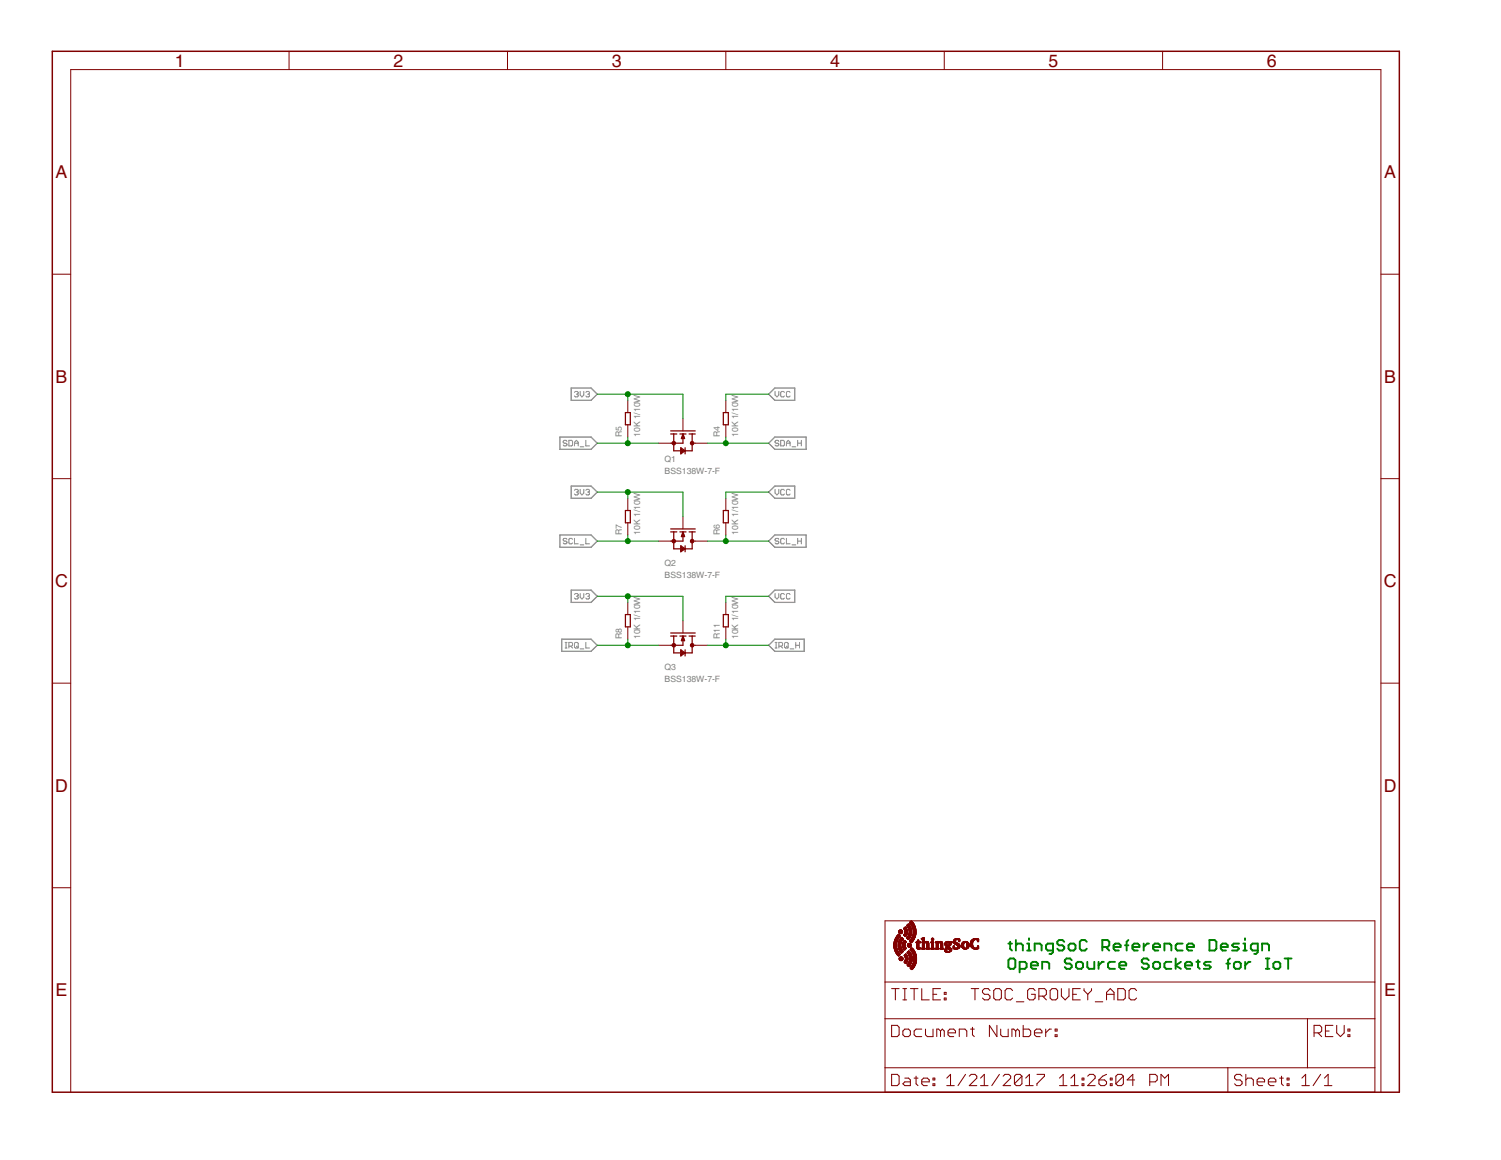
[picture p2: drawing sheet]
<svg xmlns="http://www.w3.org/2000/svg" width="279mm" height="216mm" viewBox="0 0 279 216" stroke-linecap="round" stroke-linejoin="round" font-family="sans-serif">
<defs><g id="words">
<g font-size="3.8" fill="#800000">
<text x="32.6" y="12.4">1</text>
<text x="73.2" y="12.4">2</text>
<text x="113.9" y="12.4">3</text>
<text x="154.5" y="12.4">4</text>
<text x="195.2" y="12.4">5</text>
<text x="235.8" y="12.4">6</text>
<text x="10.3" y="33.2">A</text>
<text x="257.7" y="33.2">A</text>
<text x="10.3" y="71.2">B</text>
<text x="257.7" y="71.2">B</text>
<text x="10.3" y="109.3">C</text>
<text x="257.6" y="109.3">C</text>
<text x="10.3" y="147.4">D</text>
<text x="257.6" y="147.4">D</text>
<text x="10.3" y="185.4">E</text>
<text x="257.7" y="185.4">E</text>
</g>
<g font-size="1.9" fill="#808080">
<text x="115.7" y="81.3" transform="rotate(-90 115.7 81.3)">R5</text>
<text x="119.2" y="81.3" transform="rotate(-90 119.2 81.3)">10K 1/10W</text>
<text x="134" y="81.3" transform="rotate(-90 134 81.3)">R4</text>
<text x="137.4" y="81.3" transform="rotate(-90 137.4 81.3)">10K 1/10W</text>
<text x="123.7" y="88.2">BSS138W-7-F</text>
<text x="123.7" y="85.9">Q1</text>
<text x="115.7" y="99.6" transform="rotate(-90 115.7 99.6)">R7</text>
<text x="119.2" y="99.6" transform="rotate(-90 119.2 99.6)">10K 1/10W</text>
<text x="134" y="99.6" transform="rotate(-90 134 99.6)">R6</text>
<text x="137.4" y="99.6" transform="rotate(-90 137.4 99.6)">10K 1/10W</text>
<text x="123.7" y="107.6">BSS138W-7-F</text>
<text x="123.7" y="105.3">Q2</text>
<text x="115.7" y="119" transform="rotate(-90 115.7 119)">R8</text>
<text x="119.2" y="119" transform="rotate(-90 119.2 119)">10K 1/10W</text>
<text x="134" y="119" transform="rotate(-90 134 119)">R11</text>
<text x="137.4" y="119" transform="rotate(-90 137.4 119)">10K 1/10W</text>
<text x="123.7" y="124.6">Q3</text>
<text x="123.7" y="126.9">BSS138W-7-F</text>
</g>
</g></defs>
<path d="M106.3 72.2h3.7l1.2 1.2-1.2 1.1h-3.7zM143.1 73.4l1.1-1.2h3.7v2.3h-3.7zM104.2 81.3h5.8l1.2 1.2-1.2 1.1h-5.8zM104.2 99.6h5.8l1.2 1.1-1.2 1.2h-5.8zM106.3 90.5h3.7l1.2 1.1-1.2 1.1h-3.7zM143.1 91.6l1.1-1.1h3.7v2.2h-3.7zM143.1 82.5l1.1-1.2h5.9v2.3h-5.9zM104.6 119h5.4l1.2 1.1-1.2 1.1h-5.4zM106.3 109.8h3.7l1.2 1.2-1.2 1.1h-3.7zM143.1 111l1.1-1.2h3.7v2.3h-3.7zM143.1 100.7l1.1-1.1h5.9v2.3h-5.9zM144.2 119h5.5v2.2h-5.5l-1.1-1.1z" fill="none" stroke="#808080" stroke-width=".23"/>
<g fill="none" stroke="#808080" stroke-width=".19">
<path d="M106.9 73l.2-.1h.4l.1 .1-.1 .4M107.3 73.4h.2M107.5 73.4l.1 .1-.1 .4h-.4l-.2-.2M108 72.9v.6l.3 .4 .4-.4v-.6M109.1 73l.1-.1h.4l.1 .1-.1 .4M109.4 73.4h.2M109.6 73.4l.1 .1-.1 .4h-.4l-.1-.2M144.3 72.9v.6l.3 .4 .4-.4v-.6M146 73l-.2-.1h-.3l-.2 .1v.7l.2 .2h.3l.2-.2M147.1 73l-.2-.1h-.3l-.2 .1v.7l.2 .2h.3l.2-.2M105.5 82.1l-.2-.1h-.3l-.2 .3 .2 .2h.3l.2 .3-.2 .2h-.3l-.2-.2M105.9 82h.5l.2 .1v.7l-.2 .2h-.5z"/>
<path d="M106.9 83v-.7l.4-.3 .3 .3v.7M106.9 91.2l.2-.1h.4l.1 .1-.1 .4M106.9 82.5h.7M107.3 91.6h.2M107.5 91.6l.1 .2-.1 .3h-.4l-.2-.2M108 91.1v.7l.3 .3 .4-.3v-.7M108 83.2h.7M109.1 91.2l.1-.1h.4l.1 .1-.1 .4M109.1 82v1h.6M109.4 91.6h.2M109.6 91.6l.1 .2-.1 .3h-.4l-.1-.2M144.3 91.1v.7l.3 .3 .4-.3v-.7"/>
<path d="M145 82.1l-.2-.1h-.3l-.2 .3 .2 .2h.3l.2 .3-.2 .2h-.3l-.2-.2M145.3 82h.5l.2 .1v.7l-.2 .2h-.5zM146 91.2l-.2-.1h-.3l-.2 .1v.7l.2 .2h.3l.2-.2M146.4 83v-.7l.3-.3 .4 .3v.7M146.4 82.5h.7M147.1 91.2l-.2-.1h-.3l-.2 .1v.7l.2 .2h.3l.2-.2M147.4 83.2h.7M148.5 82.5h.7M148.5 82v1M149.2 82v1M105.2 119.6h.3M105.4 119.6v1"/>
<path d="M105.5 100.4l-.2-.2h-.3l-.2 .3 .2 .2h.3l.2 .3-.2 .2h-.3l-.2-.2M106.6 100.4l-.2-.2h-.3l-.2 .2v.6l.2 .2h.3l.2-.2M106.9 110.6l.2-.1h.4l.1 .1-.1 .4M106.9 119.7l.2-.1h.4l.1 .1v.7l-.1 .2h-.4l-.2-.2zM106.9 100.2v1h.7M107.3 111h.2M107.5 111l.1 .1-.1 .4h-.4l-.2-.2M108 110.5v.6l.3 .4 .4-.4v-.6M108 101.4h.7M109.1 110.6l.1-.1h.4l.1 .1-.1 .4M109.1 100.2v1h.6M109.1 119.6v1h.6"/>
<path d="M109.4 111h.2M109.6 111l.1 .1-.1 .4h-.4l-.1-.2M144.3 110.5v.6l.3 .4 .4-.4v-.6M144.3 119.6h.3M144.5 119.6v1M145 100.4l-.2-.2h-.3l-.2 .2 .2 .3h.3l.2 .2-.2 .3h-.3l-.2-.2M146 110.6l-.2-.1h-.3l-.2 .1v.7l.2 .2h.3l.2-.2M146 100.4l-.2-.2h-.3l-.2 .2v.6l.2 .2h.3l.2-.2M146.2 119.6h.3l.2 .1v.7l-.2 .2h-.3l-.2-.2v-.7zM146.4 100.2v1h.7M147.1 110.6l-.2-.1h-.3l-.2 .1v.7l.2 .2h.3l.2-.2M147.4 101.4h.7"/>
<path d="M148.1 119.6v1M148.5 100.2v1M148.5 100.7h.7M148.8 119.6v1M149.2 100.2v1M105.2 120.6h.3M105.9 120.3h.5l.2-.2v-.4l-.2-.1h-.5v1M106.2 120.3l.4 .3M107.3 120.3l.3 .3M108 120.8h.7M144.3 120.6h.3M145 120.3h.5l.2-.2v-.4l-.2-.1h-.5v1"/>
<path d="M145.3 120.3l.4 .3M146.4 120.3l.3 .3M147.1 120.8h.7M148.1 120.1h.7"/>
</g>
<g fill="none" stroke="#800000" stroke-width=".19">
<path d="M53.8 9.5v3.5M94.5 9.5v3.5M135.1 9.5v3.5M175.8 9.5v3.5M216.4 9.5v3.5M9.7 51h3.5M257 51h3.5M116.9 74.5v2.3M116.9 79.1v2.2M127.1 77.9v2.3M135.1 74.5v2.3M135.1 79.1v2.2"/>
<path d="M9.7 89.1h3.5M116.9 92.7v2.3M116.9 97.3v2.3M122.6 82.5h2.8M127.1 96.2v2.2M128.8 82.5h2.9M135.1 92.7v2.3M135.1 97.3v2.3M257 89.1h3.5M116.9 112.1v2.3M116.9 116.7v2.3M122.6 100.7h2.8"/>
<path d="M127.1 115.5v2.3M128.8 100.7h2.9M135.1 112.1v2.3M135.1 116.7v2.3M9.7 127.1h3.5M122.6 120.1h2.8M128.8 120.1h2.9M257 127.1h3.5M9.7 165.2h3.5M164.7 171.4h91.2v31.9h-91.2zM257 165.2h3.5M164.7 189.6h91.2"/>
<path d="M164.7 198.7h91.2M164.7 182.8h91.2M166 190.8h1l.4 .4v1.4l-.4 .3h-1zM166 200h1l.4 .3v1.4l-.4 .4h-1zM166 184h1.4M166.7 184v2.1M168.1 191.9l.3-.4h.7l.4 .4v.7l-.4 .3h-.7l-.3-.3zM168.1 184h.7M168.1 186.1h.7M168.4 184v2.1M169.5 184h1.4M170.2 184v2.1"/>
<path d="M171.6 184v2.1h1.4M171.6 191.5h-1.1l-.3 .4v.7l.3 .3h1.1M172.3 191.5v1.1l.3 .3h1.1v-1.4M173.7 185.1h.7M175.1 184h-1.4v2.1h1.4M175.1 191.9l-.4-.4h-.3v1.4M175.1 191.9l.3-.4 .4 .4v1M175.1 191.9v1M175.8 185.8h.3v.3h-.3zM175.8 184.7h.3v.4h-.3zM176.5 192.2h1.4v-.3l-.4-.4h-.7l-.3 .4v.7l.3 .3h.7M178.6 192.9v-1.4h1l.4 .4v1"/>
<path d="M179.7 200l-1.4 2.1M180.7 191.5h.7M180.8 184h1.4M181 191.2v1.4l.4 .3M181.5 184v2.1M184.3 184.4l-.4-.4h-.7l-.3 .4v.3l.3 .4h.7l.4 .3v.4l-.4 .3h-.7l-.3-.3M185.3 184h.7l.4 .4v1.4l-.4 .3h-.7l-.3-.3v-1.4zM185.6 190.8v2.1l-1.4-2.1v2.1M186 200l-1.4 2.1M186.3 191.5v1.1l.3 .3h1.1v-1.4M188.5 184.4l-.4-.4h-.7l-.3 .4v1.4l.3 .3h.7l.4-.3M189.1 191.9l-.4-.4h-.3v1.4"/>
<path d="M189.1 191.9v1M189.1 191.9l.3-.4 .4 .4v1M189.2 186.5h1.4M190.5 190.8v2.1h1l.4-.3v-.7l-.4-.4h-1M192.6 192.2h1.4v-.3l-.4-.4h-.7l-.3 .4v.7l.3 .3h.7M192.7 184.4l-.4-.4h-.7l-.3 .4v1.4l.3 .3h.7l.4-.3v-.7h-.7M193 200h1.4v.3l-1.4 1.4v.4M193.4 185.4h1l.4-.3v-.7l-.4-.4h-1v2.1M194.1 185.4l.7 .7M194.6 191.5v1.4M195.7 191.5h-.4l-.7 .7M195.8 184h.7l.4 .4v1.4l-.4 .3h-.7l-.3-.3v-1.4z"/>
<path d="M196.4 192.6h.4v.3h-.4zM196.4 191.5h.4v.4h-.4zM197.6 184v1.4l.7 .7 .7-.7v-1.4M199.7 185.1h.7M201.1 184h-1.4v2.1h1.4M201.8 184v.4l.7 .7M202.5 185.1v1M203.2 184v.4l-.7 .7M203.9 186.5h1.4M206 200l-.7 .3-.7 .7M206 186.1v-1.4l.7-.7 .7 .7v1.4M206 185.1h1.4"/>
<path d="M208.1 184h1l.4 .4v1.4l-.4 .3h-1zM211.6 184.4l-.4-.4h-.7l-.3 .4v1.4l.3 .3h.7l.4-.3M228.6 198.7v4.6M231.9 200v2.1M243.4 189.6v9.1M244.6 192.2h1.1l.3-.3v-.7l-.3-.4h-1.1v2.1M245.3 192.2l.7 .7M245.8 200l-1.4 2.1M246.7 191.9h.7M248.1 190.8h-1.4v2.1h1.4M248.8 190.8v1.4l.7 .7 .7-.7v-1.4M250.9 192.6h.4v.3h-.4z"/>
<path d="M250.9 191.5h.4v.4h-.4zM13.2 203.3v-190.3h243.8v190.3M168.4 200.7h.7l.4 .3v1.1h-1.1l-.3-.4 .3-.3h1.1M170.2 200.7h.7M170.5 200.3v1.4l.4 .4M171.6 201.4h1.4v-.4l-.4-.3h-.7l-.3 .3v.7l.3 .4h.7M173.7 201.7h.3v.4h-.3zM173.7 200.7h.3v.3h-.3zM176.2 202.1h1.4M176.2 200.7l.7-.7v2.1M180.4 200.3l.4-.3h.7l.3 .3v.4l-1.4 1.4h1.4M182.5 202.1h1.4"/>
<path d="M182.5 200.7l.7-.7v2.1M186.7 200.3l.4-.3h.7l.3 .3v.4l-1.4 1.4h1.4M190.2 200.3v1.4l-.3 .4h-.7l-.4-.4M190.2 200.3l-.3-.3h-.7l-.4 .3v1.4M190.2 200.3l-1.4 1.4M190.9 202.1h1.4M190.9 200.7l.7-.7v2.1M197.2 202.1h1.4M197.2 200.7l.7-.7v2.1M199.3 202.1h1.4M199.3 200.7l.7-.7v2.1M201.4 201.7h.4v.4h-.4z"/>
<path d="M201.4 200.7h.4v.3h-.4zM202.5 200.3l.3-.3h.7l.4 .3v.4l-1.4 1.4h1.4M204.6 201h1l.4 .4v.3l-.4 .4h-.7l-.3-.4zM206.7 201.7h.3v.4h-.3zM206.7 200.7h.3v.3h-.3zM209.1 200.3v1.4l-.3 .4h-.7l-.4-.4M209.1 200.3l-.3-.3h-.7l-.4 .3v1.4M209.1 200.3l-1.4 1.4M211.2 201h-1.4l1.1-1v2.1M214 201.4h1.1l.3-.4v-.7l-.3-.3h-1.1v2.1M216.1 202.1v-2.1l.7 .7 .7-.7v2.1M231.2 200.3l-.4-.3h-.7l-.3 .3v.4l.3 .3h.7l.4 .4v.3l-.4 .4h-.7l-.3-.4"/>
<path d="M231.9 201l.3-.3h.7l.4 .3v1.1M234 201.4h1.4v-.4l-.4-.3h-.7l-.3 .3v.7l.3 .4h.7M236.1 201.4h1.4v-.4l-.3-.3h-.7l-.4 .3v.7l.4 .4h.7M238.2 200.7h.7M238.5 200.3v1.4l.4 .4M239.6 201.7h.3v.4h-.3zM239.6 200.7h.3v.3h-.3zM242.3 202.1h1.4M242.3 200.7l.7-.7v2.1M246.5 202.1h1.4M246.5 200.7l.7-.7v2.1"/>
</g>
<path d="M9.7 9.5h250.8v193.8h-250.8z" fill="none" stroke="#800000" stroke-width=".28"/>
<g fill="#800000" stroke="#800000" stroke-width=".19">
<path d="M169.7 180.4l.1 .1z"/>
<path d="M169.7 180.4h.1z"/>
<path d="M169.6 180.4h.2z"/>
<path d="M169.6 180.4h.3z"/>
<path d="M169.6 180.3l.3 .1z"/>
<path d="M169.5 180.3h.4z"/>
<path d="M169.5 180.3h.5z"/>
<path d="M169.5 180.2l.5 .1z"/>
<path d="M169.4 180.2h.6z"/>
<path d="M169.4 180.1l.7 .1z"/>
<path d="M169.4 180.1h.7z"/>
<path d="M169.5 180.1h.6z"/>
<path d="M169.5 180l.6 .1z"/>
<path d="M169.5 180h.7z"/>
<path d="M169.6 179.9l.6 .1z"/>
<path d="M169.6 179.9h.6z"/>
<path d="M169.1 179.9h.1z"/>
<path d="M169.1 179.8l.1 .1z"/>
<path d="M169.7 179.8l.5 .1z"/>
<path d="M169.1 179.8l.2 .1z"/>
<path d="M169.7 179.8l.6 .1z"/>
<path d="M169 179.8h.3z"/>
<path d="M169.7 179.8h.6z"/>
<path d="M169 179.7l.3 .1z"/>
<path d="M169.7 179.7l.6 .1z"/>
<path d="M168.9 179.7h.5z"/>
<path d="M169.8 179.7h.5z"/>
<path d="M168.9 179.6l.5 .1z"/>
<path d="M169.8 179.6l.5 .1z"/>
<path d="M168.9 179.6h.5z"/>
<path d="M169.8 179.6h.5z"/>
<path d="M168.8 179.6h.6z"/>
<path d="M169.8 179.6h.6z"/>
<path d="M168.9 179.5l.6 .1z"/>
<path d="M169.8 179.5l.6 .1z"/>
<path d="M169.9 179.5l.5 .1z"/>
<path d="M168.9 179.5h.6z"/>
<path d="M169.9 179.5h.5z"/>
<path d="M169 179.5h.5z"/>
<path d="M169 179.4l.5 .1z"/>
<path d="M169.9 179.4l.5 .1z"/>
<path d="M169.9 179.4l.6 .1z"/>
<path d="M169 179.4h.6z"/>
<path d="M169.9 179.4h.6z"/>
<path d="M169 179.3l.6 .1z"/>
<path d="M169.9 179.3l.6 .1z"/>
<path d="M169.1 179.3h.5z"/>
<path d="M169.9 179.3h.6z"/>
<path d="M168.5 179.3h.2z"/>
<path d="M170 179.3h.5z"/>
<path d="M168.5 179.2l.2 .1z"/>
<path d="M169.1 179.2l.5 .1z"/>
<path d="M170 179.2l.5 .1z"/>
<path d="M168.4 179.2h.3z"/>
<path d="M169.1 179.2h.6z"/>
<path d="M170 179.2h.5z"/>
<path d="M168.4 179.2h.4z"/>
<path d="M169.2 179.2h.5z"/>
<path d="M168.4 179.1l.4 .1z"/>
<path d="M169.2 179.1l.5 .1z"/>
<path d="M170 179.1l.5 .1z"/>
<path d="M168.3 179.1l.5 .1z"/>
<path d="M168.3 179.1h.5z"/>
<path d="M169.2 179.1h.5z"/>
<path d="M170 179.1h.5z"/>
<path d="M168.3 179l.5 .1z"/>
<path d="M169.2 179l.5 .1z"/>
<path d="M170 179l.5 .1z"/>
<path d="M168.3 179h.5z"/>
<path d="M169.2 179h.5z"/>
<path d="M170.1 179h.5z"/>
<path d="M168.3 179h.6z"/>
<path d="M168.4 178.9l.5 .1z"/>
<path d="M169.2 178.9l.6 .1z"/>
<path d="M170.1 178.9l.5 .1z"/>
<path d="M168.4 178.9h.5z"/>
<path d="M169.2 178.9h.6z"/>
<path d="M170.1 178.9h.5z"/>
<path d="M169.3 178.9h.4z"/>
<path d="M168.4 178.8l.5 .1z"/>
<path d="M169.3 178.8l.5 .1z"/>
<path d="M170.1 178.8l.5 .1z"/>
<path d="M168.4 178.8h.6z"/>
<path d="M169.3 178.8h.5z"/>
<path d="M170.1 178.8h.5z"/>
<path d="M167.6 178.8h.2z"/>
<path d="M167.6 178.7l.3 .1z"/>
<path d="M168.5 178.7l.5 .1z"/>
<path d="M169.3 178.7l.5 .1z"/>
<path d="M170.1 178.7l.5 .1z"/>
<path d="M167.5 178.7l.4 .1z"/>
<path d="M167.5 178.7h.5z"/>
<path d="M168.5 178.7h.5z"/>
<path d="M169.3 178.7h.5z"/>
<path d="M170.1 178.7h.5z"/>
<path d="M167.4 178.6l.6 .1z"/>
<path d="M168.5 178.6l.5 .1z"/>
<path d="M169.3 178.6l.5 .1z"/>
<path d="M170.1 178.6l.5 .1z"/>
<path d="M167.4 178.6h.6z"/>
<path d="M168.5 178.6h.5z"/>
<path d="M169.3 178.6h.5z"/>
<path d="M170.1 178.6h.5z"/>
<path d="M167.4 178.6h.7z"/>
<path d="M167.4 178.5l.7 .1z"/>
<path d="M168.5 178.5l.5 .1z"/>
<path d="M169.3 178.5l.5 .1z"/>
<path d="M170.1 178.5l.5 .1z"/>
<path d="M168.6 178.5l.4 .1z"/>
<path d="M167.4 178.5h.7z"/>
<path d="M168.6 178.5h.4z"/>
<path d="M169.3 178.5h.5z"/>
<path d="M170.1 178.5h.5z"/>
<path d="M167.4 178.4l.7 .1z"/>
<path d="M168.6 178.4l.4 .1z"/>
<path d="M169.3 178.4l.5 .1z"/>
<path d="M170.1 178.4l.5 .1z"/>
<path d="M167.3 178.4l.8 .1z"/>
<path d="M167.4 178.4h.7z"/>
<path d="M168.6 178.4h.4z"/>
<path d="M169.3 178.4h.5z"/>
<path d="M170.1 178.4h.5z"/>
<path d="M167.4 178.3l.7 .1z"/>
<path d="M168.6 178.3l.4 .1z"/>
<path d="M169.3 178.3l.5 .1z"/>
<path d="M170.1 178.3l.5 .1z"/>
<path d="M168.5 178.3l.5 .1z"/>
<path d="M167.4 178.3h.7z"/>
<path d="M168.5 178.3h.5z"/>
<path d="M169.3 178.3h.5z"/>
<path d="M170.1 178.3h.5z"/>
<path d="M167.4 178.2l.6 .1z"/>
<path d="M168.5 178.2l.5 .1z"/>
<path d="M169.3 178.2l.5 .1z"/>
<path d="M170.1 178.2l.5 .1z"/>
<path d="M167.4 178.2h.6z"/>
<path d="M168.5 178.2h.5z"/>
<path d="M169.3 178.2h.5z"/>
<path d="M170.1 178.2h.5z"/>
<path d="M167.5 178.2h.5z"/>
<path d="M167.5 178.1l.5 .1z"/>
<path d="M168.5 178.1l.5 .1z"/>
<path d="M169.3 178.1l.5 .1z"/>
<path d="M170.1 178.1l.5 .1z"/>
<path d="M167.5 178.1l.4 .1z"/>
<path d="M167.6 178.1h.3z"/>
<path d="M168.5 178.1h.5z"/>
<path d="M169.3 178.1h.5z"/>
<path d="M170.1 178.1h.5z"/>
<path d="M167.6 178.1h.2z"/>
<path d="M168.4 178.1h.6z"/>
<path d="M168.4 178l.5 .1z"/>
<path d="M169.3 178l.5 .1z"/>
<path d="M170.1 178l.5 .1z"/>
<path d="M168.4 178h.5z"/>
<path d="M169.3 178h.5z"/>
<path d="M170.1 178h.5z"/>
<path d="M169.3 178h.4z"/>
<path d="M168.4 177.9l.5 .1z"/>
<path d="M169.2 177.9l.6 .1z"/>
<path d="M170.1 177.9l.5 .1z"/>
<path d="M167.2 177.9h.1z"/>
<path d="M168.4 177.9h.5z"/>
<path d="M169.2 177.9h.6z"/>
<path d="M170.1 177.9h.5z"/>
<path d="M168.3 177.9h.6z"/>
<path d="M169.2 177.9h.5z"/>
<path d="M167.2 177.8l.1 .1z"/>
<path d="M168.3 177.8l.6 .1z"/>
<path d="M169.2 177.8l.5 .1z"/>
<path d="M170.1 177.8l.5 .1z"/>
<path d="M167.2 177.8l.2 .1z"/>
<path d="M168.3 177.8l.5 .1z"/>
<path d="M170 177.8l.5 .1z"/>
<path d="M167.1 177.8h.3z"/>
<path d="M168.3 177.8h.5z"/>
<path d="M169.2 177.8h.5z"/>
<path d="M170 177.8h.5z"/>
<path d="M167 177.7l.5 .1z"/>
<path d="M168.3 177.7l.5 .1z"/>
<path d="M169.2 177.7l.5 .1z"/>
<path d="M170 177.7l.5 .1z"/>
<path d="M168.4 177.7l.4 .1z"/>
<path d="M167 177.7h.5z"/>
<path d="M168.4 177.7h.4z"/>
<path d="M169.2 177.7h.5z"/>
<path d="M170 177.7h.5z"/>
<path d="M168.4 177.7h.3z"/>
<path d="M169.1 177.7h.6z"/>
<path d="M167 177.7h.6z"/>
<path d="M167 177.6l.6 .1z"/>
<path d="M168.5 177.6l.2 .1z"/>
<path d="M169.1 177.6l.5 .1z"/>
<path d="M170 177.6l.5 .1z"/>
<path d="M166.9 177.6l.7 .1z"/>
<path d="M166.9 177.6h.7z"/>
<path d="M168.5 177.6h.2z"/>
<path d="M169.1 177.6h.5z"/>
<path d="M170 177.6h.5z"/>
<path d="M166.9 177.5l.6 .1z"/>
<path d="M168.6 177.5l.1 .1z"/>
<path d="M169.1 177.5l.5 .1z"/>
<path d="M170 177.5l.5 .1z"/>
<path d="M168.6 177.5v.1z"/>
<path d="M169.9 177.5l.6 .1z"/>
<path d="M166.9 177.5h.6z"/>
<path d="M169 177.5h.6z"/>
<path d="M169.9 177.5h.6z"/>
<path d="M169.9 177.5h.5z"/>
<path d="M166.8 177.5h.7z"/>
<path d="M166.9 177.4l.5 .1z"/>
<path d="M169 177.4l.5 .1z"/>
<path d="M169.9 177.4l.5 .1z"/>
<path d="M166.8 177.4l.6 .1z"/>
<path d="M166.8 177.4h.6z"/>
<path d="M169 177.4h.5z"/>
<path d="M169.9 177.4h.5z"/>
<path d="M168.9 177.4h.6z"/>
<path d="M166.8 177.4h.5z"/>
<path d="M167.8 177.4h.1z"/>
<path d="M166.8 177.3l.5 .1z"/>
<path d="M167.7 177.3l.2 .1z"/>
<path d="M168.9 177.3l.6 .1z"/>
<path d="M169.9 177.3l.5 .1z"/>
<path d="M169.8 177.3l.6 .1z"/>
<path d="M166.7 177.3h.6z"/>
<path d="M167.7 177.3h.2z"/>
<path d="M168.8 177.3h.6z"/>
<path d="M169.8 177.3h.6z"/>
<path d="M166.8 177.2l.5 .1z"/>
<path d="M167.7 177.2l.2 .1z"/>
<path d="M168.8 177.2l.6 .1z"/>
<path d="M169.8 177.2l.6 .1z"/>
<path d="M166.7 177.2l.6 .1z"/>
<path d="M167.7 177.2l.3 .1z"/>
<path d="M168.9 177.2l.5 .1z"/>
<path d="M166.7 177.2h.6z"/>
<path d="M167.7 177.2h.3z"/>
<path d="M168.9 177.2h.5z"/>
<path d="M169.8 177.2h.5z"/>
<path d="M176.2 177.2h.4z"/>
<path d="M167.6 177.2h.4z"/>
<path d="M176.1 177.2h.6z"/>
<path d="M166.7 177.2h.5z"/>
<path d="M166.7 177.1l.5 .1z"/>
<path d="M167.6 177.1l.5 .1z"/>
<path d="M168.9 177.1l.5 .1z"/>
<path d="M169.8 177.1l.5 .1z"/>
<path d="M176 177.1l.8 .1z"/>
<path d="M169 177.1l.3 .1z"/>
<path d="M169.7 177.1l.6 .1z"/>
<path d="M166.6 177.1h.6z"/>
<path d="M167.6 177.1h.5z"/>
<path d="M169 177.1h.3z"/>
<path d="M169.7 177.1h.6z"/>
<path d="M175.9 177.1h1z"/>
<path d="M167.5 177.1h.6z"/>
<path d="M175.9 177.1h.5z"/>
<path d="M176.6 177.1h.4z"/>
<path d="M166.6 177l.6 .1z"/>
<path d="M167.5 177l.6 .1z"/>
<path d="M169.1 177l.2 .1z"/>
<path d="M169.7 177l.5 .1z"/>
<path d="M175.9 177l.4 .1z"/>
<path d="M176.7 177l.3 .1z"/>
<path d="M166.6 177l.5 .1z"/>
<path d="M169.1 177l.1 .1z"/>
<path d="M166.6 177h.5z"/>
<path d="M167.5 177h.6z"/>
<path d="M169.1 177h.1z"/>
<path d="M169.6 177h.6z"/>
<path d="M175.9 177h.4z"/>
<path d="M176.7 177h.3z"/>
<path d="M175.9 177h.3z"/>
<path d="M176.7 177h.4z"/>
<path d="M166.6 176.9l.5 .1z"/>
<path d="M167.5 176.9l.6 .1z"/>
<path d="M169.6 176.9l.6 .1z"/>
<path d="M175.9 176.9l.3 .1z"/>
<path d="M176.8 176.9l.3 .1z"/>
<path d="M167.4 176.9l.6 .1z"/>
<path d="M175.8 176.9l.4 .1z"/>
<path d="M166.6 176.9h.5z"/>
<path d="M167.4 176.9h.6z"/>
<path d="M169.6 176.9h.6z"/>
<path d="M175.8 176.9h.4z"/>
<path d="M176.8 176.9h.3z"/>
<path d="M169.5 176.9h.7z"/>
<path d="M166.6 176.8l.5 .1z"/>
<path d="M167.4 176.8l.6 .1z"/>
<path d="M169.5 176.8l.6 .1z"/>
<path d="M175.8 176.8l.4 .1z"/>
<path d="M176.8 176.8l.3 .1z"/>
<path d="M166.5 176.8l.5 .1z"/>
<path d="M166.5 176.8h.5z"/>
<path d="M167.4 176.8h.5z"/>
<path d="M169.5 176.8h.6z"/>
<path d="M175.8 176.8h.4z"/>
<path d="M176.8 176.8h.3z"/>
<path d="M168.3 176.8h.1z"/>
<path d="M169.4 176.8h.7z"/>
<path d="M166.5 176.7l.5 .1z"/>
<path d="M167.3 176.7l.6 .1z"/>
<path d="M168.3 176.7l.2 .1z"/>
<path d="M169.4 176.7l.7 .1z"/>
<path d="M175.9 176.7l.3 .1z"/>
<path d="M176.8 176.7l.4 .1z"/>
<path d="M166.5 176.7h.5z"/>
<path d="M167.4 176.7h.5z"/>
<path d="M168.3 176.7h.2z"/>
<path d="M169.4 176.7h.6z"/>
<path d="M175.9 176.7h.3z"/>
<path d="M176.8 176.7h.3z"/>
<path d="M167.3 176.7h.6z"/>
<path d="M168.2 176.7h.3z"/>
<path d="M176.7 176.7h.4z"/>
<path d="M166.5 176.6l.5 .1z"/>
<path d="M167.3 176.6l.6 .1z"/>
<path d="M168.2 176.6l.4 .1z"/>
<path d="M169.4 176.6l.6 .1z"/>
<path d="M175.9 176.6l.3 .1z"/>
<path d="M176.7 176.6l.4 .1z"/>
<path d="M169.5 176.6l.5 .1z"/>
<path d="M170.9 176.6l.2 .1z"/>
<path d="M175.9 176.6l.4 .1z"/>
<path d="M176.6 176.6l.5 .1z"/>
<path d="M177.8 176.6l.3 .1z"/>
<path d="M179.5 176.6l.3 .1z"/>
<path d="M181.4 176.6l.4 .1z"/>
<path d="M166.5 176.6h.5z"/>
<path d="M167.3 176.6h.5z"/>
<path d="M168.2 176.6h.4z"/>
<path d="M169.5 176.6h.4z"/>
<path d="M170.8 176.6h.4z"/>
<path d="M171.5 176.6h.7z"/>
<path d="M172.4 176.6h.7z"/>
<path d="M173.2 176.6h.7z"/>
<path d="M174.1 176.6h.7z"/>
<path d="M175 176.6h.6z"/>
<path d="M175.9 176.6h.3z"/>
<path d="M176.5 176.6h.6z"/>
<path d="M177.7 176.6h.5z"/>
<path d="M179.4 176.6h.5z"/>
<path d="M181.3 176.6h.6z"/>
<path d="M170.8 176.6h.5z"/>
<path d="M176 176.6h.3z"/>
<path d="M176.3 176.6h.8z"/>
<path d="M177.5 176.6h.8z"/>
<path d="M179.3 176.6h.7z"/>
<path d="M181.2 176.6h.8z"/>
<path d="M170.7 176.6h.7z"/>
<path d="M176 176.6h1.1z"/>
<path d="M177.5 176.6h.9z"/>
<path d="M181.2 176.6h.9z"/>
<path d="M166.5 176.5l.5 .1z"/>
<path d="M167.3 176.5l.5 .1z"/>
<path d="M168.1 176.5l.6 .1z"/>
<path d="M169.5 176.5l.4 .1z"/>
<path d="M170.7 176.5l.7 .1z"/>
<path d="M171.5 176.5l.7 .1z"/>
<path d="M172.4 176.5l.7 .1z"/>
<path d="M173.2 176.5l.7 .1z"/>
<path d="M174.1 176.5l.7 .1z"/>
<path d="M175 176.5l.6 .1z"/>
<path d="M176.1 176.5l1 .1z"/>
<path d="M177.4 176.5l1 .1z"/>
<path d="M179.3 176.5l.8 .1z"/>
<path d="M181.1 176.5l1.1 .1z"/>
<path d="M166.5 176.5l.4 .1z"/>
<path d="M169.6 176.5l.2 .1z"/>
<path d="M177.4 176.5l1.1 .1z"/>
<path d="M166.4 176.5h.5z"/>
<path d="M167.3 176.5h.5z"/>
<path d="M168.1 176.5h.6z"/>
<path d="M169.6 176.5h.2z"/>
<path d="M170.7 176.5h.7z"/>
<path d="M171.5 176.5h.7z"/>
<path d="M172.4 176.5h.7z"/>
<path d="M173.2 176.5h.7z"/>
<path d="M174.1 176.5h.7z"/>
<path d="M175 176.5h.7z"/>
<path d="M176.1 176.5h.9z"/>
<path d="M177.4 176.5h1.1z"/>
<path d="M179.2 176.5h.9z"/>
<path d="M181.1 176.5h1.1z"/>
<path d="M171.7 176.5h.4z"/>
<path d="M172.5 176.5h.4z"/>
<path d="M173.4 176.5h.4z"/>
<path d="M174.3 176.5h.3z"/>
<path d="M175.1 176.5h.4z"/>
<path d="M179.2 176.5h.4z"/>
<path d="M179.7 176.5h.5z"/>
<path d="M181 176.5h1.2z"/>
<path d="M166.4 176.4l.5 .1z"/>
<path d="M167.3 176.4l.5 .1z"/>
<path d="M168.1 176.4l.6 .1z"/>
<path d="M169.7 176.4l.1 .1z"/>
<path d="M170.7 176.4l.7 .1z"/>
<path d="M171.7 176.4l.3 .1z"/>
<path d="M172.6 176.4l.3 .1z"/>
<path d="M173.4 176.4l.4 .1z"/>
<path d="M174.3 176.4l.3 .1z"/>
<path d="M175.1 176.4l.4 .1z"/>
<path d="M176.1 176.4l.8 .1z"/>
<path d="M177.4 176.4l.4 .1z"/>
<path d="M178.1 176.4l.4 .1z"/>
<path d="M179.2 176.4l.3 .1z"/>
<path d="M179.8 176.4l.4 .1z"/>
<path d="M181 176.4l.5 .1z"/>
<path d="M181.8 176.4l.4 .1z"/>
<path d="M168.1 176.4l.5 .1z"/>
<path d="M170.7 176.4l.5 .1z"/>
<path d="M178.1 176.4l.5 .1z"/>
<path d="M181.9 176.4l.3 .1z"/>
<path d="M166.5 176.4h.4z"/>
<path d="M167.2 176.4h.5z"/>
<path d="M168.1 176.4h.5z"/>
<path d="M170.7 176.4h.4z"/>
<path d="M171.7 176.4h.3z"/>
<path d="M172.6 176.4h.3z"/>
<path d="M173.4 176.4h.4z"/>
<path d="M174.3 176.4h.3z"/>
<path d="M175.1 176.4h.4z"/>
<path d="M176.1 176.4h.7z"/>
<path d="M177.4 176.4h.3z"/>
<path d="M178.2 176.4h.4z"/>
<path d="M179.1 176.4h.4z"/>
<path d="M179.9 176.4h.3z"/>
<path d="M180.9 176.4h.5z"/>
<path d="M181.9 176.4h.3z"/>
<path d="M176.1 176.4h.6z"/>
<path d="M179.9 176.4h.4z"/>
<path d="M166.4 176.3l.5 .1z"/>
<path d="M167.2 176.3l.5 .1z"/>
<path d="M168.1 176.3l.5 .1z"/>
<path d="M170.7 176.3l.4 .1z"/>
<path d="M171.7 176.3l.3 .1z"/>
<path d="M172.6 176.3l.3 .1z"/>
<path d="M173.4 176.3l.4 .1z"/>
<path d="M174.3 176.3l.3 .1z"/>
<path d="M175.1 176.3l.4 .1z"/>
<path d="M176.1 176.3l.5 .1z"/>
<path d="M177.4 176.3l.3 .1z"/>
<path d="M178.2 176.3l.4 .1z"/>
<path d="M179.1 176.3l.4 .1z"/>
<path d="M179.9 176.3l.4 .1z"/>
<path d="M180.9 176.3l.4 .1z"/>
<path d="M181.9 176.3l.3 .1z"/>
<path d="M170.7 176.3l.3 .1z"/>
<path d="M176.1 176.3l.3 .1z"/>
<path d="M178.3 176.3l.3 .1z"/>
<path d="M166.4 176.3h.5z"/>
<path d="M167.2 176.3h.5z"/>
<path d="M168.1 176.3h.5z"/>
<path d="M170.7 176.3h.3z"/>
<path d="M171.7 176.3h.3z"/>
<path d="M172.6 176.3h.3z"/>
<path d="M173.4 176.3h.4z"/>
<path d="M174.3 176.3h.3z"/>
<path d="M175.1 176.3h.4z"/>
<path d="M176.1 176.3h.2z"/>
<path d="M177.4 176.3h.3z"/>
<path d="M178.3 176.3h.3z"/>
<path d="M179 176.3h.4z"/>
<path d="M179.9 176.3h.4z"/>
<path d="M180.8 176.3h.5z"/>
<path d="M181.9 176.3h.3z"/>
<path d="M168 176.3h.6z"/>
<path d="M176.1 176.3h.3z"/>
<path d="M178.3 176.3h.4z"/>
<path d="M180.8 176.3h.4z"/>
<path d="M168 176.3h.5z"/>
<path d="M169.2 176.3h.2z"/>
<path d="M166.4 176.2l.5 .1z"/>
<path d="M167.2 176.2l.5 .1z"/>
<path d="M168 176.2l.5 .1z"/>
<path d="M169.1 176.2l.4 .1z"/>
<path d="M170.7 176.2l.3 .1z"/>
<path d="M171.7 176.2l.3 .1z"/>
<path d="M172.6 176.2l.3 .1z"/>
<path d="M173.4 176.2l.4 .1z"/>
<path d="M174.3 176.2l.3 .1z"/>
<path d="M175.1 176.2l.4 .1z"/>
<path d="M176.1 176.2l.2 .1z"/>
<path d="M177.4 176.2l.3 .1z"/>
<path d="M178.3 176.2l.4 .1z"/>
<path d="M179 176.2l.4 .1z"/>
<path d="M179.9 176.2l.4 .1z"/>
<path d="M180.8 176.2l.4 .1z"/>
<path d="M181.9 176.2l.3 .1z"/>
<path d="M180 176.2l.3 .1z"/>
<path d="M166.4 176.2h.5z"/>
<path d="M167.2 176.2h.5z"/>
<path d="M168 176.2h.5z"/>
<path d="M169 176.2h.5z"/>
<path d="M170.7 176.2h.3z"/>
<path d="M171.7 176.2h.3z"/>
<path d="M172.6 176.2h.3z"/>
<path d="M173.4 176.2h.4z"/>
<path d="M174.3 176.2h.3z"/>
<path d="M175.1 176.2h.4z"/>
<path d="M176.1 176.2h.3z"/>
<path d="M177.4 176.2h.3z"/>
<path d="M178.3 176.2h.4z"/>
<path d="M179 176.2h.4z"/>
<path d="M180 176.2h.4z"/>
<path d="M180.7 176.2h.5z"/>
<path d="M181.9 176.2h.3z"/>
<path d="M176.2 176.2h.1z"/>
<path d="M166.4 176.1l.5 .1z"/>
<path d="M167.2 176.1l.5 .1z"/>
<path d="M168 176.1l.5 .1z"/>
<path d="M169 176.1l.5 .1z"/>
<path d="M170.7 176.1l.3 .1z"/>
<path d="M171.7 176.1l.3 .1z"/>
<path d="M172.6 176.1l.3 .1z"/>
<path d="M173.4 176.1l.4 .1z"/>
<path d="M174.3 176.1l.3 .1z"/>
<path d="M175.1 176.1l.4 .1z"/>
<path d="M176.2 176.1l.2 .1z"/>
<path d="M177.4 176.1l.3 .1z"/>
<path d="M178.3 176.1l.4 .1z"/>
<path d="M179 176.1l.4 .1z"/>
<path d="M180 176.1l.4 .1z"/>
<path d="M180.7 176.1l.4 .1z"/>
<path d="M181.9 176.1l.3 .1z"/>
<path d="M169 176.1l.6 .1z"/>
<path d="M176.2 176.1l.4 .1z"/>
<path d="M166.4 176.1h.5z"/>
<path d="M167.2 176.1h.5z"/>
<path d="M168 176.1h.5z"/>
<path d="M169 176.1h.6z"/>
<path d="M170.7 176.1h.3z"/>
<path d="M171.7 176.1h.3z"/>
<path d="M172.6 176.1h.3z"/>
<path d="M173.4 176.1h.4z"/>
<path d="M174.3 176.1h.3z"/>
<path d="M175.1 176.1h.4z"/>
<path d="M176.2 176.1h.5z"/>
<path d="M177.4 176.1h.3z"/>
<path d="M178.3 176.1h.4z"/>
<path d="M179 176.1h.4z"/>
<path d="M180 176.1h.4z"/>
<path d="M180.7 176.1h.4z"/>
<path d="M181.9 176.1h.3z"/>
<path d="M168.9 176.1h.7z"/>
<path d="M176.1 176.1h.6z"/>
<path d="M166.4 176l.5 .1z"/>
<path d="M167.2 176l.5 .1z"/>
<path d="M168 176l.5 .1z"/>
<path d="M168.9 176l.7 .1z"/>
<path d="M170.7 176l.3 .1z"/>
<path d="M171.7 176l.3 .1z"/>
<path d="M172.6 176l.3 .1z"/>
<path d="M173.4 176l.4 .1z"/>
<path d="M174.3 176l.3 .1z"/>
<path d="M175.1 176l.4 .1z"/>
<path d="M176.1 176l.7 .1z"/>
<path d="M177.4 176l.3 .1z"/>
<path d="M178.3 176l.4 .1z"/>
<path d="M179 176l.4 .1z"/>
<path d="M180 176l.4 .1z"/>
<path d="M180.7 176l.4 .1z"/>
<path d="M181.9 176l.3 .1z"/>
<path d="M176 176l.8 .1z"/>
<path d="M166.4 176h.5z"/>
<path d="M167.2 176h.5z"/>
<path d="M168 176h.5z"/>
<path d="M168.9 176h.7z"/>
<path d="M170.7 176h.3z"/>
<path d="M171.7 176h.3z"/>
<path d="M172.6 176h.3z"/>
<path d="M173.4 176h.4z"/>
<path d="M174.3 176h.3z"/>
<path d="M175.1 176h.4z"/>
<path d="M176 176h.8z"/>
<path d="M178.2 176h.5z"/>
<path d="M179 176h.4z"/>
<path d="M180 176h.4z"/>
<path d="M180.7 176h.4z"/>
<path d="M176 176h.4z"/>
<path d="M176.5 176h.4z"/>
<path d="M168 176h.4z"/>
<path d="M176.6 176h.3z"/>
<path d="M166.4 175.9l.5 .1z"/>
<path d="M167.2 175.9l.5 .1z"/>
<path d="M168 175.9l.4 .1z"/>
<path d="M168.9 175.9l.7 .1z"/>
<path d="M170.7 175.9l.3 .1z"/>
<path d="M171.7 175.9l.3 .1z"/>
<path d="M172.6 175.9l.3 .1z"/>
<path d="M173.4 175.9l.4 .1z"/>
<path d="M174.3 175.9l.3 .1z"/>
<path d="M175.1 175.9l.4 .1z"/>
<path d="M176 175.9l.3 .1z"/>
<path d="M176.6 175.9l.3 .1z"/>
<path d="M178.2 175.9l.5 .1z"/>
<path d="M179 175.9l.4 .1z"/>
<path d="M180 175.9l.4 .1z"/>
<path d="M180.7 175.9l.3 .1z"/>
<path d="M168.9 175.9l.8 .1z"/>
<path d="M175.9 175.9l.4 .1z"/>
<path d="M176.6 175.9l.4 .1z"/>
<path d="M180.6 175.9l.5 .1z"/>
<path d="M166.4 175.9h.5z"/>
<path d="M167.2 175.9h.5z"/>
<path d="M168 175.9h.4z"/>
<path d="M168.9 175.9h.8z"/>
<path d="M170.7 175.9h.3z"/>
<path d="M171.7 175.9h.3z"/>
<path d="M172.6 175.9h.3z"/>
<path d="M173.4 175.9h.4z"/>
<path d="M174.3 175.9h.3z"/>
<path d="M175.1 175.9h.4z"/>
<path d="M175.9 175.9h.4z"/>
<path d="M176.6 175.9h.4z"/>
<path d="M178.1 175.9h.6z"/>
<path d="M179 175.9h.4z"/>
<path d="M180 175.9h.4z"/>
<path d="M180.6 175.9h.5z"/>
<path d="M168.9 175.9h.7z"/>
<path d="M178.1 175.9h.5z"/>
<path d="M178 175.9h.7z"/>
<path d="M166.4 175.8l.5 .1z"/>
<path d="M167.2 175.8l.5 .1z"/>
<path d="M168 175.8l.5 .1z"/>
<path d="M168.9 175.8l.7 .1z"/>
<path d="M170.7 175.8l.3 .1z"/>
<path d="M171.7 175.8l.3 .1z"/>
<path d="M172.6 175.8l.3 .1z"/>
<path d="M173.4 175.8l.4 .1z"/>
<path d="M174.3 175.8l.3 .1z"/>
<path d="M175.1 175.8l.4 .1z"/>
<path d="M175.9 175.8l.4 .1z"/>
<path d="M176.7 175.8l.3 .1z"/>
<path d="M178 175.8l.6 .1z"/>
<path d="M179 175.8l.4 .1z"/>
<path d="M180 175.8l.4 .1z"/>
<path d="M180.6 175.8l.4 .1z"/>
<path d="M177.9 175.8l.7 .1z"/>
<path d="M166.4 175.8h.5z"/>
<path d="M167.2 175.8h.5z"/>
<path d="M168 175.8h.5z"/>
<path d="M168.9 175.8h.7z"/>
<path d="M170.7 175.8h.3z"/>
<path d="M171.7 175.8h.3z"/>
<path d="M172.6 175.8h.3z"/>
<path d="M173.4 175.8h.4z"/>
<path d="M174.3 175.8h.3z"/>
<path d="M175.1 175.8h.4z"/>
<path d="M175.9 175.8h.4z"/>
<path d="M176.7 175.8h.3z"/>
<path d="M177.9 175.8h.7z"/>
<path d="M179 175.8h.4z"/>
<path d="M180 175.8h.4z"/>
<path d="M180.6 175.8h.4z"/>
<path d="M166.4 175.7l.5 .1z"/>
<path d="M167.2 175.7l.5 .1z"/>
<path d="M168 175.7l.5 .1z"/>
<path d="M168.9 175.7l.7 .1z"/>
<path d="M170.7 175.7l.3 .1z"/>
<path d="M171.7 175.7l.3 .1z"/>
<path d="M172.6 175.7l.3 .1z"/>
<path d="M173.4 175.7l.4 .1z"/>
<path d="M174.3 175.7l.3 .1z"/>
<path d="M175.1 175.7l.4 .1z"/>
<path d="M175.9 175.7l.4 .1z"/>
<path d="M176.7 175.7l.3 .1z"/>
<path d="M177.9 175.7l.7 .1z"/>
<path d="M179 175.7l.4 .1z"/>
<path d="M180 175.7l.4 .1z"/>
<path d="M180.6 175.7l.4 .1z"/>
<path d="M169 175.7l.6 .1z"/>
<path d="M177.8 175.7l.8 .1z"/>
<path d="M166.4 175.7h.5z"/>
<path d="M167.2 175.7h.5z"/>
<path d="M168 175.7h.5z"/>
<path d="M169 175.7h.6z"/>
<path d="M170.7 175.7h.3z"/>
<path d="M171.7 175.7h.3z"/>
<path d="M172.6 175.7h.3z"/>
<path d="M173.4 175.7h.4z"/>
<path d="M174.3 175.7h.3z"/>
<path d="M175.1 175.7h.4z"/>
<path d="M175.9 175.7h.4z"/>
<path d="M176.7 175.7h.3z"/>
<path d="M177.8 175.7h.7z"/>
<path d="M179 175.7h.4z"/>
<path d="M180 175.7h.4z"/>
<path d="M180.6 175.7h.4z"/>
<path d="M169 175.7h.5z"/>
<path d="M177.7 175.7h.8z"/>
<path d="M166.4 175.6l.5 .1z"/>
<path d="M167.2 175.6l.5 .1z"/>
<path d="M168 175.6l.5 .1z"/>
<path d="M169 175.6l.5 .1z"/>
<path d="M170.7 175.6l.3 .1z"/>
<path d="M171.7 175.6l.3 .1z"/>
<path d="M172.6 175.6l.3 .1z"/>
<path d="M173.4 175.6l.4 .1z"/>
<path d="M174.3 175.6l.3 .1z"/>
<path d="M175.1 175.6l.4 .1z"/>
<path d="M175.9 175.6l.4 .1z"/>
<path d="M176.7 175.6l.3 .1z"/>
<path d="M177.7 175.6l.7 .1z"/>
<path d="M179 175.6l.4 .1z"/>
<path d="M180 175.6l.4 .1z"/>
<path d="M180.6 175.6l.4 .1z"/>
<path d="M172.5 175.6l.4 .1z"/>
<path d="M180 175.6l.3 .1z"/>
<path d="M166.4 175.6h.5z"/>
<path d="M167.2 175.6h.5z"/>
<path d="M168 175.6h.5z"/>
<path d="M169.1 175.6h.4z"/>
<path d="M170.7 175.6h.3z"/>
<path d="M171.7 175.6h.3z"/>
<path d="M172.5 175.6h.4z"/>
<path d="M173.4 175.6h.4z"/>
<path d="M174.3 175.6h.3z"/>
<path d="M175.1 175.6h.4z"/>
<path d="M175.9 175.6h.4z"/>
<path d="M176.7 175.6h.3z"/>
<path d="M177.6 175.6h.8z"/>
<path d="M179 175.6h.4z"/>
<path d="M179.9 175.6h.4z"/>
<path d="M180.6 175.6h.4z"/>
<path d="M169.1 175.6h.3z"/>
<path d="M175.9 175.6h.3z"/>
<path d="M177.6 175.6h.7z"/>
<path d="M169.2 175.6h.2z"/>
<path d="M166.4 175.5l.5 .1z"/>
<path d="M167.2 175.5l.5 .1z"/>
<path d="M168 175.5l.6 .1z"/>
<path d="M170.7 175.5l.3 .1z"/>
<path d="M171.7 175.5l.3 .1z"/>
<path d="M172.5 175.5l.4 .1z"/>
<path d="M173.4 175.5l.4 .1z"/>
<path d="M174.3 175.5l.3 .1z"/>
<path d="M175.1 175.5l.4 .1z"/>
<path d="M175.9 175.5l.4 .1z"/>
<path d="M176.7 175.5l.3 .1z"/>
<path d="M177.6 175.5l.6 .1z"/>
<path d="M179 175.5l.4 .1z"/>
<path d="M179.9 175.5l.4 .1z"/>
<path d="M180.6 175.5l.4 .1z"/>
<path d="M168.1 175.5l.5 .1z"/>
<path d="M175 175.5l.4 .1z"/>
<path d="M179.1 175.5l.4 .1z"/>
<path d="M166.4 175.5h.5z"/>
<path d="M167.2 175.5h.5z"/>
<path d="M168.1 175.5h.5z"/>
<path d="M170.7 175.5h.3z"/>
<path d="M171.7 175.5h.4z"/>
<path d="M172.4 175.5h.5z"/>
<path d="M173.4 175.5h.4z"/>
<path d="M174.3 175.5h.4z"/>
<path d="M175 175.5h.4z"/>
<path d="M175.9 175.5h.4z"/>
<path d="M176.6 175.5h.4z"/>
<path d="M177.5 175.5h.7z"/>
<path d="M179.1 175.5h.4z"/>
<path d="M179.9 175.5h.4z"/>
<path d="M180.6 175.5h.4z"/>
<path d="M171.7 175.5h.5z"/>
<path d="M174.3 175.5h.5z"/>
<path d="M177.5 175.5h.6z"/>
<path d="M180.6 175.5h.5z"/>
<path d="M166.5 175.4l.4 .1z"/>
<path d="M167.2 175.4l.5 .1z"/>
<path d="M168.1 175.4l.5 .1z"/>
<path d="M170.5 175.4l.9 .1z"/>
<path d="M171.7 175.4l1.1 .1z"/>
<path d="M173.2 175.4l.6 .1z"/>
<path d="M174.1 175.4l1.4 .1z"/>
<path d="M175.9 175.4l.4 .1z"/>
<path d="M176.6 175.4l.7 .1z"/>
<path d="M177.5 175.4l.6 .1z"/>
<path d="M179.1 175.4l.4 .1z"/>
<path d="M179.9 175.4l.3 .1z"/>
<path d="M180.6 175.4l.5 .1z"/>
<path d="M169.6 175.4l.1 .1z"/>
<path d="M174.1 175.4l1.3 .1z"/>
<path d="M176 175.4l.3 .1z"/>
<path d="M177.5 175.4l.5 .1z"/>
<path d="M179.2 175.4l.3 .1z"/>
<path d="M179.8 175.4l.4 .1z"/>
<path d="M166.4 175.4h.5z"/>
<path d="M167.2 175.4h.5z"/>
<path d="M168.1 175.4h.5z"/>
<path d="M169.6 175.4h.1z"/>
<path d="M170.5 175.4h.9z"/>
<path d="M171.7 175.4h1.1z"/>
<path d="M173.2 175.4h.6z"/>
<path d="M174.1 175.4h1.3z"/>
<path d="M176 175.4h.3z"/>
<path d="M176.6 175.4h.7z"/>
<path d="M177.5 175.4h.5z"/>
<path d="M179.2 175.4h.4z"/>
<path d="M179.8 175.4h.4z"/>
<path d="M180.6 175.4h.5z"/>
<path d="M167.3 175.4h.5z"/>
<path d="M168.1 175.4h.6z"/>
<path d="M169.5 175.4h.2z"/>
<path d="M176 175.4h.4z"/>
<path d="M179.7 175.4h.5z"/>
<path d="M180.7 175.4h.3z"/>
<path d="M166.4 175.3l.5 .1z"/>
<path d="M167.3 175.3l.5 .1z"/>
<path d="M168.1 175.3l.6 .1z"/>
<path d="M169.5 175.3l.2 .1z"/>
<path d="M170.5 175.3l.9 .1z"/>
<path d="M171.7 175.3l.3 .1z"/>
<path d="M172.1 175.3l.7 .1z"/>
<path d="M173.2 175.3l.6 .1z"/>
<path d="M174.1 175.3l.5 .1z"/>
<path d="M174.7 175.3l.7 .1z"/>
<path d="M176 175.3l.4 .1z"/>
<path d="M176.5 175.3l.8 .1z"/>
<path d="M177.5 175.3l.4 .1z"/>
<path d="M179.2 175.3l.9 .1z"/>
<path d="M180.7 175.3l.4 .1z"/>
<path d="M169.5 175.3l.3 .1z"/>
<path d="M173.3 175.3l.5 .1z"/>
<path d="M174.2 175.3l.4 .1z"/>
<path d="M176 175.3l1.3 .1z"/>
<path d="M179.3 175.3l.8 .1z"/>
<path d="M166.5 175.3h.4z"/>
<path d="M167.3 175.3h.5z"/>
<path d="M168.1 175.3h.6z"/>
<path d="M169.5 175.3h.3z"/>
<path d="M170.6 175.3h.8z"/>
<path d="M171.7 175.3h.3z"/>
<path d="M172.2 175.3h.6z"/>
<path d="M173.4 175.3h.4z"/>
<path d="M174.2 175.3h.4z"/>
<path d="M174.8 175.3h.5z"/>
<path d="M176.1 175.3h1.2z"/>
<path d="M177.5 175.3h.4z"/>
<path d="M179.3 175.3h.8z"/>
<path d="M180.7 175.3h.4z"/>
<path d="M166.5 175.3h.5z"/>
<path d="M169.4 175.3h.4z"/>
<path d="M170.6 175.3h.4z"/>
<path d="M172.2 175.3h.5z"/>
<path d="M176.1 175.3h.7z"/>
<path d="M179.3 175.3h.7z"/>
<path d="M168.2 175.3h.5z"/>
<path d="M172.3 175.3h.4z"/>
<path d="M173.5 175.3h.3z"/>
<path d="M174.3 175.3h.3z"/>
<path d="M176.2 175.3h.6z"/>
<path d="M179.4 175.3h.6z"/>
<path d="M166.5 175.2l.5 .1z"/>
<path d="M167.3 175.2l.5 .1z"/>
<path d="M168.2 175.2l.4 .1z"/>
<path d="M169.4 175.2l.5 .1z"/>
<path d="M170.7 175.2l.3 .1z"/>
<path d="M171.7 175.2l.3 .1z"/>
<path d="M172.3 175.2l.4 .1z"/>
<path d="M173.6 175.2l.2 .1z"/>
<path d="M174.4 175.2l.2 .1z"/>
<path d="M174.9 175.2l.4 .1z"/>
<path d="M176.2 175.2l.5 .1z"/>
<path d="M177.5 175.2l.4 .1z"/>
<path d="M178.5 175.2l.1 .1z"/>
<path d="M179.5 175.2l.4 .1z"/>
<path d="M180.7 175.2l.4 .1z"/>
<path d="M181.9 175.2l.3 .1z"/>
<path d="M172.4 175.2l.2 .1z"/>
<path d="M174.5 175.2l.1 .1z"/>
<path d="M175 175.2l.2 .1z"/>
<path d="M176.3 175.2l.3 .1z"/>
<path d="M177.5 175.2l.3 .1z"/>
<path d="M178.4 175.2l.2 .1z"/>
<path d="M179.5 175.2l.3 .1z"/>
<path d="M166.5 175.2h.5z"/>
<path d="M167.3 175.2h.5z"/>
<path d="M168.2 175.2h.4z"/>
<path d="M169.4 175.2h.5z"/>
<path d="M170.7 175.2h.3z"/>
<path d="M171.7 175.2h.3z"/>
<path d="M177.5 175.2h.3z"/>
<path d="M178.4 175.2h.2z"/>
<path d="M180.7 175.2h.4z"/>
<path d="M181.9 175.2h.3z"/>
<path d="M167.3 175.2h.6z"/>
<path d="M169.3 175.2h.6z"/>
<path d="M166.5 175.1l.5 .1z"/>
<path d="M167.3 175.1l.6 .1z"/>
<path d="M168.2 175.1l.4 .1z"/>
<path d="M169.3 175.1l.6 .1z"/>
<path d="M170.8 175.1l.2 .1z"/>
<path d="M171.7 175.1l.3 .1z"/>
<path d="M177.5 175.1l.3 .1z"/>
<path d="M178.4 175.1l.2 .1z"/>
<path d="M180.8 175.1l.3 .1z"/>
<path d="M181.9 175.1l.3 .1z"/>
<path d="M167.4 175.1l.5 .1z"/>
<path d="M168.3 175.1l.2 .1z"/>
<path d="M169.3 175.1l.7 .1z"/>
<path d="M180.7 175.1l.5 .1z"/>
<path d="M166.5 175.1h.5z"/>
<path d="M167.3 175.1h.6z"/>
<path d="M168.3 175.1h.2z"/>
<path d="M169.3 175.1h.7z"/>
<path d="M170.8 175.1h.2z"/>
<path d="M171.7 175.1h.3z"/>
<path d="M177.5 175.1h.3z"/>
<path d="M178.4 175.1h.2z"/>
<path d="M180.8 175.1h.4z"/>
<path d="M181.9 175.1h.3z"/>
<path d="M169.4 175.1h.6z"/>
<path d="M178.4 175.1h.3z"/>
<path d="M166.5 175l.5 .1z"/>
<path d="M167.4 175l.5 .1z"/>
<path d="M168.3 175l.2 .1z"/>
<path d="M169.4 175l.6 .1z"/>
<path d="M170.8 175l.2 .1z"/>
<path d="M171.7 175l.3 .1z"/>
<path d="M177.5 175l.4 .1z"/>
<path d="M178.4 175l.3 .1z"/>
<path d="M180.8 175l.4 .1z"/>
<path d="M181.9 175l.3 .1z"/>
<path d="M168.3 175l.1 .1z"/>
<path d="M166.5 175h.5z"/>
<path d="M167.4 175h.5z"/>
<path d="M169.4 175h.6z"/>
<path d="M170.8 175h.2z"/>
<path d="M171.7 175h.3z"/>
<path d="M177.5 175h.4z"/>
<path d="M178.4 175h.3z"/>
<path d="M180.8 175h.5z"/>
<path d="M181.9 175h.3z"/>
<path d="M167.4 175h.6z"/>
<path d="M169.4 175h.7z"/>
<path d="M173.5 175h.2z"/>
<path d="M180.9 175h.4z"/>
<path d="M166.6 175h.5z"/>
<path d="M166.6 174.9l.5 .1z"/>
<path d="M167.4 174.9l.6 .1z"/>
<path d="M169.5 174.9l.6 .1z"/>
<path d="M170.8 174.9l.2 .1z"/>
<path d="M171.7 174.9l.3 .1z"/>
<path d="M173.5 174.9l.2 .1z"/>
<path d="M177.5 174.9l.4 .1z"/>
<path d="M178.4 174.9l.2 .1z"/>
<path d="M180.9 174.9l.4 .1z"/>
<path d="M181.9 174.9l.3 .1z"/>
<path d="M173.4 174.9l.4 .1z"/>
<path d="M177.6 174.9l.3 .1z"/>
<path d="M180.9 174.9l.5 .1z"/>
<path d="M166.6 174.9h.5z"/>
<path d="M167.4 174.9h.6z"/>
<path d="M169.5 174.9h.6z"/>
<path d="M171.7 174.9h.3z"/>
<path d="M173.4 174.9h.4z"/>
<path d="M177.6 174.9h.4z"/>
<path d="M178.3 174.9h.4z"/>
<path d="M181 174.9h.4z"/>
<path d="M181.8 174.9h.4z"/>
<path d="M167.5 174.9h.6z"/>
<path d="M177.6 174.9h.5z"/>
<path d="M178.3 174.9h.3z"/>
<path d="M181 174.9h.5z"/>
<path d="M166.6 174.8l.5 .1z"/>
<path d="M167.5 174.8l.6 .1z"/>
<path d="M169 174.8l.1 .1z"/>
<path d="M169.5 174.8l.6 .1z"/>
<path d="M171.7 174.8l.3 .1z"/>
<path d="M173.4 174.8l.4 .1z"/>
<path d="M177.6 174.8l1 .1z"/>
<path d="M181 174.8l1.2 .1z"/>
<path d="M169.6 174.8l.5 .1z"/>
<path d="M177.7 174.8l.9 .1z"/>
<path d="M181.1 174.8l1.1 .1z"/>
<path d="M166.6 174.8h.5z"/>
<path d="M167.5 174.8h.6z"/>
<path d="M169 174.8h.2z"/>
<path d="M169.6 174.8h.6z"/>
<path d="M171.7 174.8h.3z"/>
<path d="M173.4 174.8h.4z"/>
<path d="M177.7 174.8h1z"/>
<path d="M181.1 174.8h1.1z"/>
<path d="M166.6 174.8h.6z"/>
<path d="M169.6 174.8h.5z"/>
<path d="M177.7 174.8h.9z"/>
<path d="M171.5 174.8h.5z"/>
<path d="M177.8 174.8h.8z"/>
<path d="M181.2 174.8h.9z"/>
<path d="M166.6 174.7l.6 .1z"/>
<path d="M167.6 174.7l.5 .1z"/>
<path d="M168.9 174.7l.3 .1z"/>
<path d="M169.6 174.7l.6 .1z"/>
<path d="M171.5 174.7l.5 .1z"/>
<path d="M173.4 174.7l.4 .1z"/>
<path d="M177.8 174.7l.7 .1z"/>
<path d="M181.2 174.7l.8 .1z"/>
<path d="M168.9 174.7l.4 .1z"/>
<path d="M177.9 174.7l.5 .1z"/>
<path d="M181.3 174.7l.6 .1z"/>
<path d="M166.7 174.7h.5z"/>
<path d="M167.6 174.7h.5z"/>
<path d="M168.9 174.7h.4z"/>
<path d="M169.7 174.7h.5z"/>
<path d="M171.5 174.7h.5z"/>
<path d="M173.4 174.7h.4z"/>
<path d="M178 174.7h.3z"/>
<path d="M181.4 174.7h.4z"/>
<path d="M166.7 174.6l.5 .1z"/>
<path d="M167.6 174.6l.4 .1z"/>
<path d="M168.8 174.6l.5 .1z"/>
<path d="M169.7 174.6l.5 .1z"/>
<path d="M171.5 174.6l.5 .1z"/>
<path d="M173.5 174.6l.2 .1z"/>
<path d="M166.7 174.6l.6 .1z"/>
<path d="M171.6 174.6l.4 .1z"/>
<path d="M166.7 174.6h.6z"/>
<path d="M167.6 174.6h.4z"/>
<path d="M168.8 174.6h.5z"/>
<path d="M169.7 174.6h.5z"/>
<path d="M171.7 174.6h.4z"/>
<path d="M173.5 174.6h.2z"/>
<path d="M167.7 174.6h.3z"/>
<path d="M168.8 174.6h.6z"/>
<path d="M169.7 174.6h.6z"/>
<path d="M171.7 174.6h.3z"/>
<path d="M166.8 174.5l.5 .1z"/>
<path d="M167.7 174.5l.3 .1z"/>
<path d="M168.8 174.5l.6 .1z"/>
<path d="M169.7 174.5l.6 .1z"/>
<path d="M171.8 174.5l.2 .1z"/>
<path d="M167.7 174.5l.2 .1z"/>
<path d="M171.9 174.5l.1 .1z"/>
<path d="M166.8 174.5h.5z"/>
<path d="M167.7 174.5h.2z"/>
<path d="M168.8 174.5h.6z"/>
<path d="M169.8 174.5h.5z"/>
<path d="M167.8 174.5h.1z"/>
<path d="M168.9 174.5h.5z"/>
<path d="M166.8 174.4l.6 .1z"/>
<path d="M168.9 174.4l.5 .1z"/>
<path d="M169.8 174.4l.5 .1z"/>
<path d="M166.8 174.4h.6z"/>
<path d="M168.9 174.4h.6z"/>
<path d="M169.8 174.4h.5z"/>
<path d="M166.9 174.4h.5z"/>
<path d="M166.8 174.3l.7 .1z"/>
<path d="M169 174.3l.5 .1z"/>
<path d="M169.8 174.3l.5 .1z"/>
<path d="M166.9 174.3l.6 .1z"/>
<path d="M166.9 174.3h.6z"/>
<path d="M168.5 174.3h.1z"/>
<path d="M169 174.3h.5z"/>
<path d="M169.9 174.3h.5z"/>
<path d="M166.9 174.2l.6 .1z"/>
<path d="M168.4 174.2l.2 .1z"/>
<path d="M169 174.2l.5 .1z"/>
<path d="M169.9 174.2l.5 .1z"/>
<path d="M166.9 174.2l.7 .1z"/>
<path d="M166.9 174.2h.7z"/>
<path d="M168.4 174.2h.3z"/>
<path d="M169 174.2h.5z"/>
<path d="M169.9 174.2h.5z"/>
<path d="M167 174.2h.6z"/>
<path d="M168.4 174.2h.2z"/>
<path d="M168.3 174.2h.4z"/>
<path d="M169.1 174.2h.5z"/>
<path d="M167 174.1l.6 .1z"/>
<path d="M168.3 174.1l.4 .1z"/>
<path d="M169.1 174.1l.5 .1z"/>
<path d="M169.9 174.1l.5 .1z"/>
<path d="M167 174.1l.5 .1z"/>
<path d="M167 174.1h.5z"/>
<path d="M168.3 174.1h.4z"/>
<path d="M169.1 174.1h.5z"/>
<path d="M169.9 174.1h.5z"/>
<path d="M167.1 174.1h.4z"/>
<path d="M168.2 174.1h.5z"/>
<path d="M167.1 174l.3 .1z"/>
<path d="M168.2 174l.6 .1z"/>
<path d="M169.1 174l.5 .1z"/>
<path d="M169.9 174l.6 .1z"/>
<path d="M167.1 174h.3z"/>
<path d="M168.2 174h.6z"/>
<path d="M169.1 174h.5z"/>
<path d="M169.9 174h.6z"/>
<path d="M167.2 174h.2z"/>
<path d="M167.2 173.9l.2 .1z"/>
<path d="M168.3 173.9l.5 .1z"/>
<path d="M169.1 173.9l.6 .1z"/>
<path d="M169.9 173.9l.6 .1z"/>
<path d="M167.2 173.9h.1z"/>
<path d="M168.3 173.9h.5z"/>
<path d="M169.1 173.9h.6z"/>
<path d="M170 173.9h.5z"/>
<path d="M169.2 173.9h.5z"/>
<path d="M168.3 173.8l.5 .1z"/>
<path d="M169.2 173.8l.5 .1z"/>
<path d="M170 173.8l.5 .1z"/>
<path d="M168.4 173.8h.5z"/>
<path d="M169.2 173.8h.5z"/>
<path d="M170 173.8h.5z"/>
<path d="M167.5 173.8h.2z"/>
<path d="M167.5 173.7l.3 .1z"/>
<path d="M168.4 173.7l.5 .1z"/>
<path d="M169.2 173.7l.5 .1z"/>
<path d="M170 173.7l.5 .1z"/>
<path d="M167.4 173.7h.5z"/>
<path d="M168.4 173.7h.5z"/>
<path d="M169.2 173.7h.5z"/>
<path d="M170 173.7h.5z"/>
<path d="M167.4 173.6l.5 .1z"/>
<path d="M168.4 173.6l.5 .1z"/>
<path d="M169.2 173.6l.5 .1z"/>
<path d="M170 173.6l.5 .1z"/>
<path d="M167.3 173.6l.7 .1z"/>
<path d="M167.3 173.6h.7z"/>
<path d="M168.4 173.6h.5z"/>
<path d="M169.2 173.6h.5z"/>
<path d="M170 173.6h.5z"/>
<path d="M167.3 173.5l.7 .1z"/>
<path d="M168.4 173.5l.5 .1z"/>
<path d="M169.2 173.5l.5 .1z"/>
<path d="M170 173.5l.5 .1z"/>
<path d="M167.3 173.5h.7z"/>
<path d="M168.4 173.5h.5z"/>
<path d="M169.2 173.5h.5z"/>
<path d="M170 173.5h.5z"/>
<path d="M167.3 173.4l.7 .1z"/>
<path d="M168.4 173.4l.5 .1z"/>
<path d="M169.2 173.4l.5 .1z"/>
<path d="M170 173.4l.5 .1z"/>
<path d="M167.3 173.4h.7z"/>
<path d="M168.4 173.4h.5z"/>
<path d="M169.2 173.4h.5z"/>
<path d="M170 173.4h.5z"/>
<path d="M167.3 173.3l.7 .1z"/>
<path d="M168.4 173.3l.5 .1z"/>
<path d="M169.2 173.3l.5 .1z"/>
<path d="M170 173.3l.5 .1z"/>
<path d="M167.3 173.3h.7z"/>
<path d="M168.4 173.3h.5z"/>
<path d="M169.2 173.3h.5z"/>
<path d="M170 173.3h.5z"/>
<path d="M167.3 173.2l.7 .1z"/>
<path d="M168.4 173.2l.5 .1z"/>
<path d="M169.2 173.2l.5 .1z"/>
<path d="M170 173.2l.5 .1z"/>
<path d="M167.3 173.2h.6z"/>
<path d="M168.4 173.2h.5z"/>
<path d="M169.2 173.2h.5z"/>
<path d="M170 173.2h.5z"/>
<path d="M167.4 173.2h.5z"/>
<path d="M167.4 173.1l.5 .1z"/>
<path d="M168.4 173.1l.5 .1z"/>
<path d="M169.2 173.1l.5 .1z"/>
<path d="M170 173.1l.5 .1z"/>
<path d="M167.4 173.1h.4z"/>
<path d="M168.4 173.1h.5z"/>
<path d="M169.2 173.1h.5z"/>
<path d="M170 173.1h.5z"/>
<path d="M167.5 173.1h.3z"/>
<path d="M167.5 173.1h.2z"/>
<path d="M168.4 173l.5 .1z"/>
<path d="M169.2 173l.5 .1z"/>
<path d="M170 173l.5 .1z"/>
<path d="M168.3 173h.5z"/>
<path d="M169.2 173h.5z"/>
<path d="M170 173h.5z"/>
<path d="M168.3 172.9l.5 .1z"/>
<path d="M169.2 172.9l.5 .1z"/>
<path d="M170 172.9l.5 .1z"/>
<path d="M169.1 172.9l.6 .1z"/>
<path d="M169.9 172.9l.6 .1z"/>
<path d="M168.3 172.9h.5z"/>
<path d="M169.1 172.9h.6z"/>
<path d="M169.9 172.9h.6z"/>
<path d="M168.2 172.8l.6 .1z"/>
<path d="M169.1 172.8l.5 .1z"/>
<path d="M169.9 172.8l.6 .1z"/>
<path d="M168.2 172.8h.6z"/>
<path d="M169.1 172.8h.5z"/>
<path d="M169.9 172.8h.6z"/>
<path d="M169.9 172.8h.5z"/>
<path d="M168.2 172.8h.5z"/>
<path d="M168.3 172.7l.4 .1z"/>
<path d="M169.1 172.7l.5 .1z"/>
<path d="M169.9 172.7l.5 .1z"/>
<path d="M168.3 172.7h.4z"/>
<path d="M169.1 172.7h.5z"/>
<path d="M169.9 172.7h.5z"/>
<path d="M168.4 172.6l.2 .1z"/>
<path d="M169 172.6l.5 .1z"/>
<path d="M169.9 172.6l.5 .1z"/>
<path d="M168.4 172.6l.3 .1z"/>
<path d="M168.4 172.6h.2z"/>
<path d="M169 172.6h.5z"/>
<path d="M169.9 172.6h.5z"/>
<path d="M168.5 172.6h.1z"/>
<path d="M168.5 172.5l.1 .1z"/>
<path d="M169 172.5l.5 .1z"/>
<path d="M169.8 172.5l.5 .1z"/>
<path d="M169 172.5h.5z"/>
<path d="M169.8 172.5h.5z"/>
<path d="M169.8 172.5h.6z"/>
<path d="M168.9 172.4l.6 .1z"/>
<path d="M169.8 172.4l.6 .1z"/>
<path d="M169.8 172.4l.5 .1z"/>
<path d="M168.9 172.4h.5z"/>
<path d="M169.8 172.4h.5z"/>
<path d="M168.8 172.3l.6 .1z"/>
<path d="M169.8 172.3l.5 .1z"/>
<path d="M169.7 172.3l.6 .1z"/>
<path d="M168.8 172.3h.6z"/>
<path d="M169.7 172.3h.6z"/>
<path d="M168.8 172.2l.5 .1z"/>
<path d="M169.7 172.2l.5 .1z"/>
<path d="M168.8 172.2h.5z"/>
<path d="M169.7 172.2h.5z"/>
<path d="M168.9 172.1l.4 .1z"/>
<path d="M169.7 172.1l.5 .1z"/>
<path d="M169.6 172.1l.6 .1z"/>
<path d="M168.9 172.1h.4z"/>
<path d="M169.6 172.1h.6z"/>
<path d="M168.9 172.1h.3z"/>
<path d="M169 172.1h.2z"/>
<path d="M169 172l.2 .1z"/>
<path d="M169.6 172l.5 .1z"/>
<path d="M169.6 172l.6 .1z"/>
<path d="M169 172h.1z"/>
<path d="M169.5 172h.6z"/>
<path d="M169.5 171.9l.6 .1z"/>
<path d="M169.5 171.9h.6z"/>
<path d="M169.4 171.9h.7z"/>
<path d="M169.4 171.8l.7 .1z"/>
<path d="M169.4 171.8l.6 .1z"/>
<path d="M169.4 171.8h.6z"/>
<path d="M169.3 171.7l.7 .1z"/>
<path d="M169.3 171.7h.7z"/>
<path d="M169.3 171.7h.6z"/>
<path d="M169.4 171.6l.5 .1z"/>
<path d="M169.4 171.6h.5z"/>
<path d="M169.4 171.6h.4z"/>
<path d="M169.4 171.5l.4 .1z"/>
<path d="M169.5 171.5l.3 .1z"/>
<path d="M169.5 171.5h.3z"/>
<path d="M169.5 171.5h.2z"/>
<path d="M169.5 171.4l.2 .1z"/>
<path d="M169.6 171.4l.1 .1z"/>
<path d="M169.6 171.4h.1z"/>
</g>
<g fill="none" stroke="#800000" stroke-width=".23">
<path d="M116.4 76.8h.9v2.3h-.9zM134.6 76.8h1v2.3h-1zM116.4 95h.9v2.3h-.9zM124.8 80.8h1.2M124.8 80.2h4.6M124.8 99h1.2M124.8 98.4h4.6M125.4 80.8v3.1h3.4v-3.1M125.4 99v3.2h3.4v-3.2M126.6 80.8h1.1M126.6 99h1.1M126.7 83.3l.8 .6-.8 .6z"/>
<path d="M126.7 83.6l.4 .3M126.9 83.6l.2 .3M126.9 81.6l.2-.8 .3 .8M126.9 81.6h.5M126.9 99.9l.2-.9 .3 .9M126.9 99.9h.5M127.1 81v1.5h-1.7M127.1 83.9l-.4 .3M127.1 83.9l-.2 .3M127.1 99.3v1.4h-1.7M127.1 81l.3 .6M127.1 81l-.2 .6"/>
<path d="M127.1 99.3l.3 .6M127.1 99.3l-.2 .6M127.2 81.2l-.3 .4M127.2 99.5l-.3 .4M127.5 83.3v1.2M128.3 80.8h1.1M128.3 99h1.1M134.6 95h1v2.3h-1zM116.4 114.4h.9v2.3h-.9zM124.8 118.4h1.2M124.8 117.8h4.6M125.4 118.4v3.1h3.4v-3.1"/>
<path d="M126.6 118.4h1.1M126.7 101.6l.8 .6-.8 .5zM126.7 101.9l.4 .3M126.9 101.9l.2 .3M126.9 119.2l.2-.8 .3 .8M126.9 119.2h.5M127.1 118.7v1.4h-1.7M127.1 102.2l-.4 .2M127.1 102.2l-.2 .2M127.1 118.7l.3 .5M127.1 118.7l-.2 .5M127.2 118.8l-.3 .4"/>
<path d="M127.5 101.6v1.1M128.3 118.4h1.1M134.6 114.4h1v2.3h-1zM126.7 120.9l.8 .6-.8 .6zM126.7 121.2l.4 .3M126.9 121.2l.2 .3M127.1 121.5l-.4 .3M127.1 121.5l-.2 .3M127.5 120.9v1.2"/>
</g>
<g fill="#800000" stroke="#800000" stroke-width=".19">
<path d="M128.5 82.3a.34 .34 0 0 1 .6-.1 .34 .34 0 0 1 0 .5 .34 .34 0 0 1-.6 0v-.2l.4-.1v.2l-.4-.1z" fill-rule="evenodd"/>
<path d="M125.1 82.3a.34 .34 0 0 1 .5-.1 .34 .34 0 0 1 0 .5 .34 .34 0 0 1-.5 0v-.2l.4-.1-.1 .2-.3-.1z" fill-rule="evenodd"/>
<path d="M128.5 100.5a.34 .34 0 0 1 .6 0 .34 .34 0 0 1 0 .5 .34 .34 0 0 1-.6-.1v-.2h.4v.1l-.4-.1z" fill-rule="evenodd"/>
<path d="M125.1 100.5a.35 .35 0 0 1 .6 0 .35 .35 0 0 1-.2 .6 .35 .35 0 0 1-.4-.4l.3-.1 .1 .2-.4-.1z" fill-rule="evenodd"/>
<path d="M128.5 119.9a.34 .34 0 0 1 .6-.1 .34 .34 0 0 1 0 .5 .34 .34 0 0 1-.6 0v-.2h.4v.1l-.4-.1z" fill-rule="evenodd"/>
<path d="M125.1 119.9a.34 .34 0 0 1 .5-.1 .34 .34 0 0 1 0 .5 .34 .34 0 0 1-.5 0v-.2h.4l-.1 .1-.3-.1z" fill-rule="evenodd"/>
</g>
<g fill="none" stroke="#008000" stroke-width=".36">
<path d="M187.7 175.6h.7M188 175.3v1.3l.4 .3M188 178.4h.7l.3 .3v1.3l-.3 .3h-.7l-.3-.3v-1.3zM189.1 175.9l.3-.3h.7l.3 .3v1M189.1 175v1.9M191.2 175.6h.3v1.3M191.2 176.9h.7M191.5 174.6v.4M191.9 179.7h1.3v-.4l-.3-.3h-.7l-.3 .3v.7l.3 .3h.7M192.6 176.9v-1.3h1l.3 .3v1M196 176.9h-1l-.3-.3v-.7l.3-.3h1v1.6l-.3 .3h-.4M198.1 175.3l-.3-.3h-.7l-.3 .3v.3l.3 .3h.7l.3 .4v.3l-.3 .3h-.7l-.3-.3"/>
<path d="M199.2 175.6h.7l.3 .3v.7l-.3 .3h-.7l-.3-.3v-.7zM199.5 178.7l-.3-.3h-.7l-.3 .3v.3l.3 .3h.7l.3 .4v.3l-.3 .3h-.7l-.3-.3M200.3 179.3l.3-.3h.7l.3 .3v.7l-.3 .3h-.7l-.3-.3zM202.3 175.3l-.3-.3h-.7l-.3 .3v1.3l.3 .3h.7l.3-.3M202.4 179v1l.3 .3h1v-1.3M204.5 179v1.3M205.2 176.3h1l.3-.4v-.6l-.3-.3h-1v1.9M205.5 179h-.4l-.6 .7M205.8 176.3l.7 .6M207.3 176.3h1.3v-.4l-.3-.3h-.7l-.3 .3v.7l.3 .3h.7M207.5 179h-.9l-.4 .3v.7l.4 .3h.9M208.3 179.7h1.3v-.4l-.3-.3h-.6l-.4 .3v.7l.4 .3h.6"/>
<path d="M209.4 175.9h.6M210 175l-.3 .3v1.6M210.8 176.3h1.3v-.4l-.3-.3h-.7l-.3 .3v.7l.3 .3h.7M212.9 175.6v1.3M213.8 178.7l-.3-.3h-.6l-.4 .3v.3l.4 .3h.6l.3 .4v.3l-.3 .3h-.6l-.4-.3M213.9 175.6h-.4l-.6 .7M214.7 176.3h1.2v-.4l-.3-.3h-.6l-.3 .3v.7l.3 .3h.6M215 179h.6l.3 .3v.7l-.3 .3h-.6l-.3-.3v-.7zM216.7 176.9v-1.3h1l.3 .3v1M218 179h-.9l-.4 .3v.7l.4 .3h.9M218.8 178.4v1.9M219.8 179l-1 .7 1 .6"/>
<path d="M220.1 175.6h-.9l-.4 .3v.7l.4 .3h.9M220.6 179.7h1.3v-.4l-.3-.3h-.7l-.3 .3v.7l.3 .3h.7M220.9 176.3h1.3v-.4l-.3-.3h-.6l-.4 .3v.7l.4 .3h.6M222.7 179h.6M223 178.7v1.3l.3 .3M225.1 175h1l.3 .3v1.3l-.3 .3h-1zM225.4 179h-1l-.3 .3 .3 .4h.7l.3 .3-.3 .3h-1M227.2 176.3h1.3v-.4l-.3-.3h-.6l-.4 .3v.7l.4 .3h.6M228.3 179.3h.6M228.9 178.4l-.3 .3v1.6M229.7 179.3l.3-.3h.7l.3 .3v.7l-.3 .3h-.7l-.3-.3zM230.6 175.6h-.9l-.4 .3 .4 .4h.6l.3 .3-.3 .3h-1"/>
<path d="M231.4 175.6h.4v1.3M231.4 176.9h.7M231.8 174.6v.4M231.8 179v1.3M232.7 179h-.3l-.6 .7M234.1 176.9h-.9l-.4-.3v-.7l.4-.3h.9v1.6l-.3 .3h-.3M234.9 176.9v-1.3h1l.3 .3v1M235.6 178.4h.7M235.9 178.4v1.9M237 179.3l.4-.3h.6l.3 .3v.7l-.3 .3h-.6l-.4-.3zM239.1 178.4h1.3M239.8 178.4v1.9"/>
<path d="M189.8 180.3h1l.3-.3v-.7l-.3-.3h-1v2M194 180.3v-1.3h1l.3 .3v1M235.6 180.3h.7"/>
</g>
<g fill="none" stroke="#008000" stroke-width=".19">
<path d="M111.2 73.4h15.9v4.5M116.9 73.4v1.1M143.1 73.4h-8v1.1M111.2 91.6h15.9v4.6M111.2 82.5h11.4M116.9 81.3v1.2M116.9 91.6v1.1M116.9 99.6v1.1M131.7 82.5h11.4M135.1 81.3v1.2M135.1 99.6v1.1M143.1 91.6h-8v1.1"/>
<path d="M111.2 111h15.9v4.5M111.2 100.7h11.4M116.9 111v1.1M116.9 119v1.1M131.7 100.7h11.4M135.1 119v1.1M143.1 111h-8v1.1M111.2 120.1h11.4M131.7 120.1h11.4"/>
</g>
<g fill="#008000" stroke="#008000" stroke-width=".19">
<circle cx="116.9" cy="73.4" r=".47"/>
<circle cx="116.9" cy="91.6" r=".47"/>
<circle cx="116.9" cy="111" r=".47"/>
<circle cx="135.1" cy="82.5" r=".47"/>
<circle cx="135.1" cy="100.7" r=".47"/>
<circle cx="116.9" cy="82.5" r=".47"/>
<circle cx="116.9" cy="100.7" r=".47"/>
<circle cx="116.9" cy="120.1" r=".47"/>
<circle cx="135.1" cy="120.1" r=".47"/>
</g>
<use href="#words"/>
</svg>
